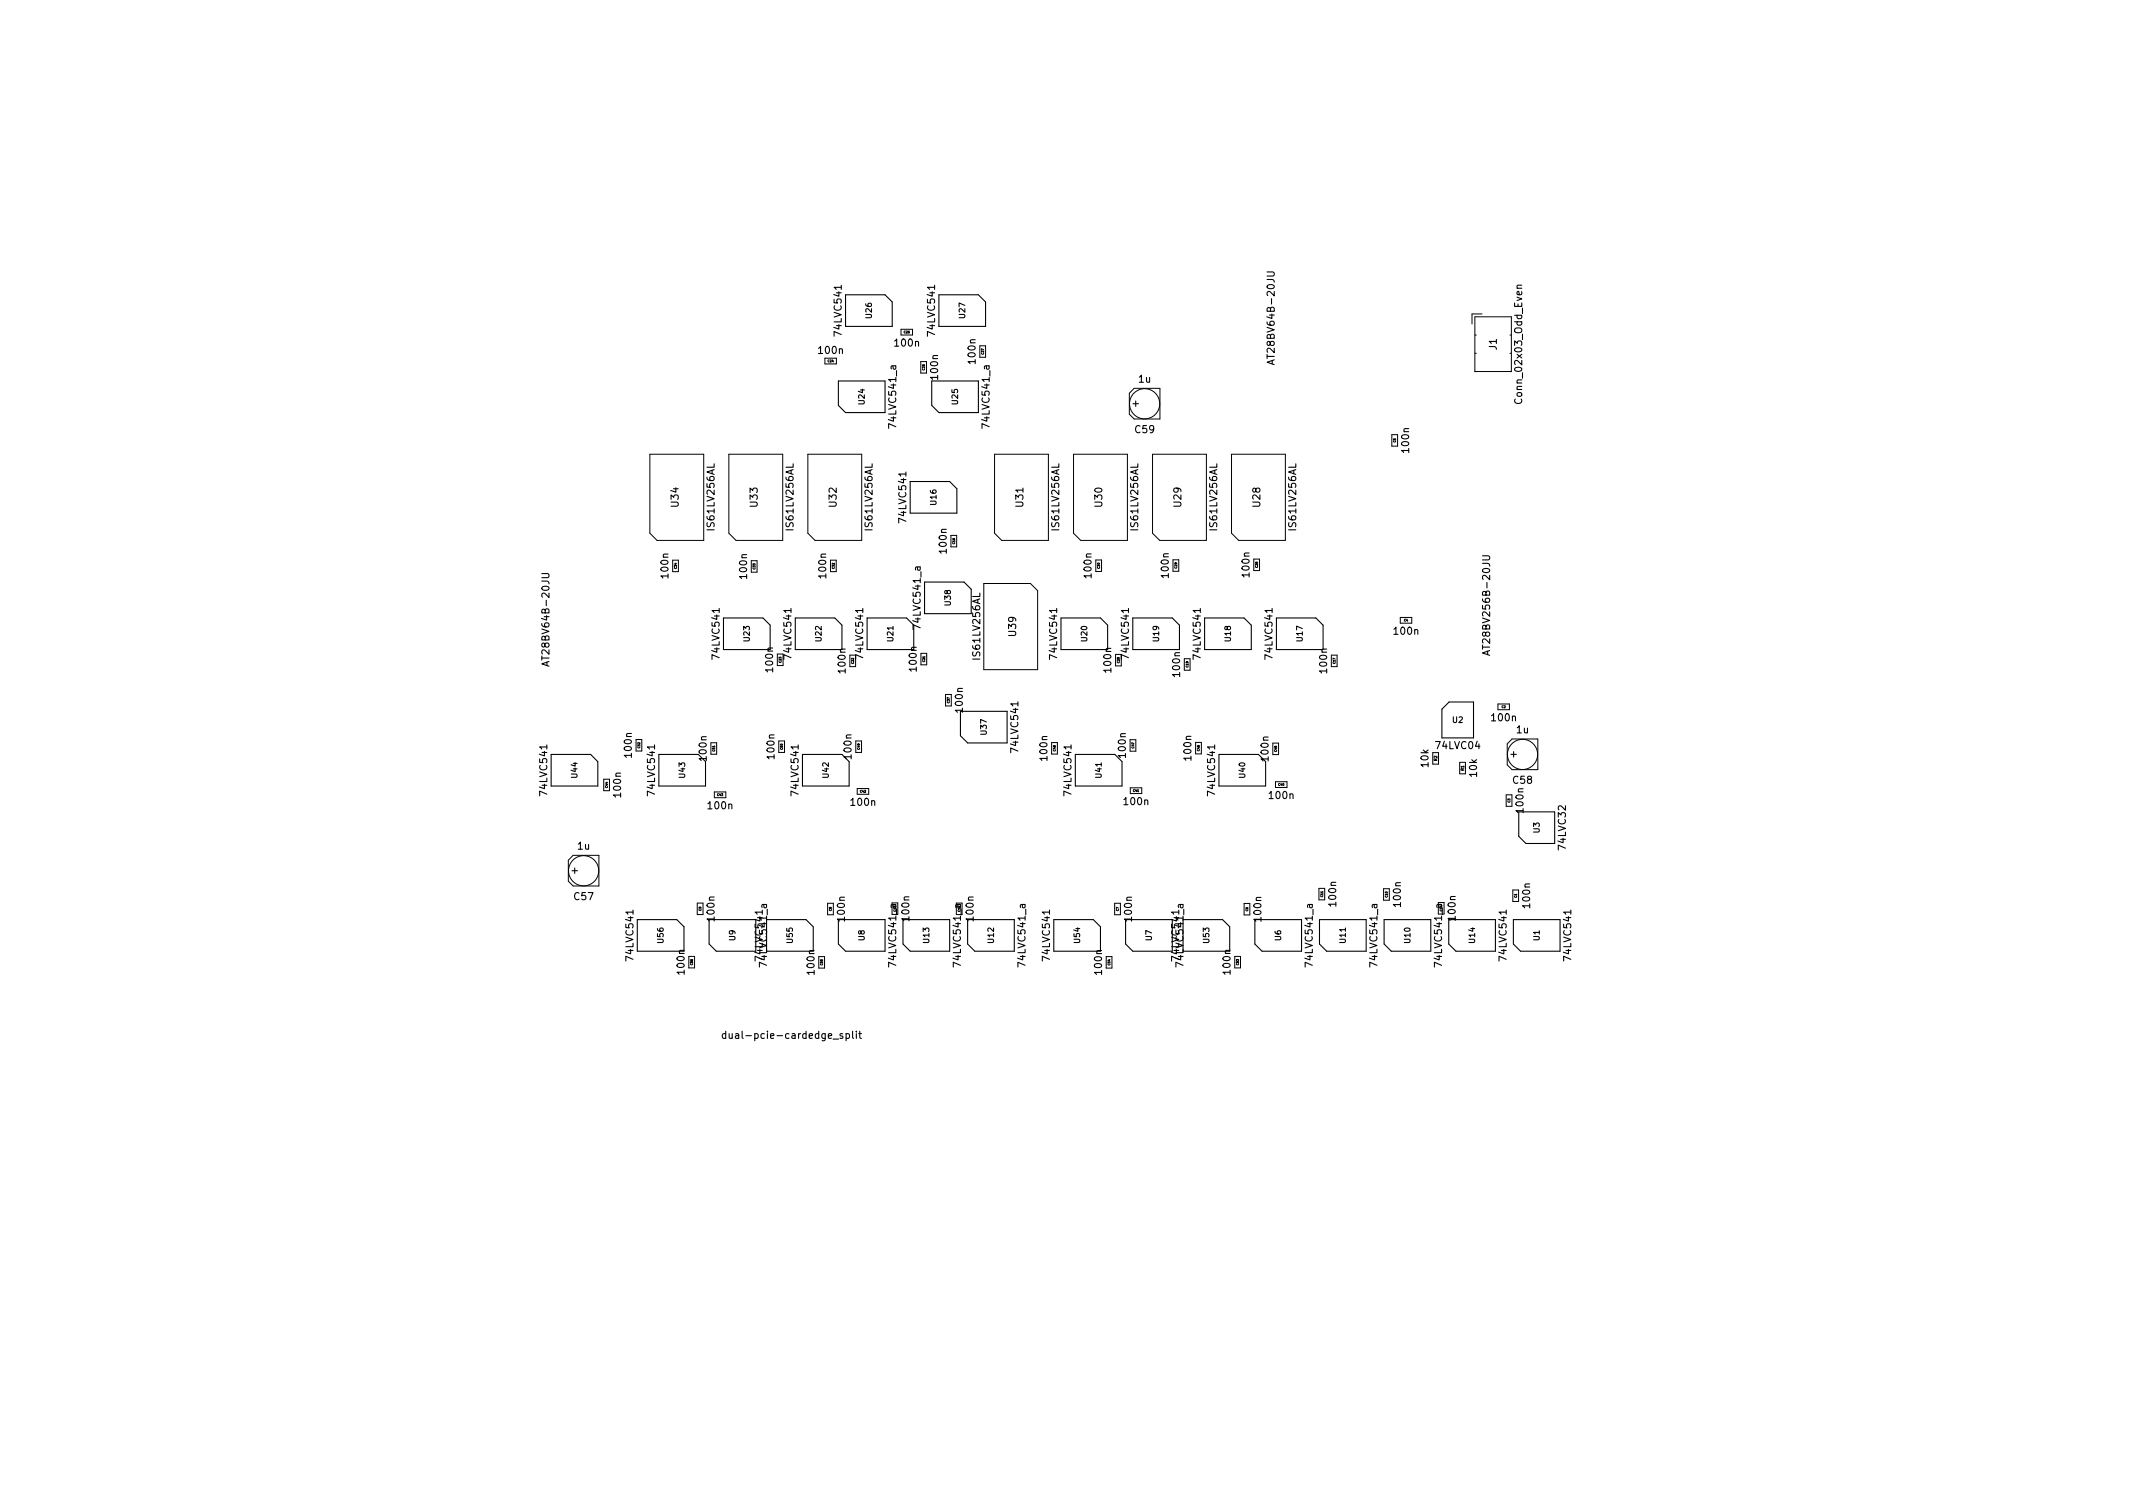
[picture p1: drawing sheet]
<svg xmlns="http://www.w3.org/2000/svg" width="297mm" height="210mm" viewBox="0 0 297 210" stroke-linecap="round" stroke-linejoin="round" font-family="sans-serif">
<defs><g id="words">
<g font-size="1.4">
<text x="117.2" y="46.6" transform="rotate(-90 117.2 46.6)">74LVC541</text>
<text x="130.2" y="46.6" transform="rotate(-90 130.2 46.6)">74LVC541</text>
<text x="114.1" y="49.3">100n</text>
<text x="124.7" y="48.2">100n</text>
<text x="130.6" y="52.7" transform="rotate(-90 130.6 52.7)">100n</text>
<text x="135.9" y="50.5" transform="rotate(-90 135.9 50.5)">100n</text>
<text x="158.6" y="53.3">1u</text>
<text x="177.5" y="50.1" transform="rotate(-90 177.5 50.1)">AT28BV64B-20JU</text>
<text x="208.4" y="48.7" transform="rotate(-90 208.4 48.7)">J1</text>
<text x="124.8" y="59.4" transform="rotate(-90 124.8 59.4)">74LVC541_a</text>
<text x="137.8" y="59.4" transform="rotate(-90 137.8 59.4)">74LVC541_a</text>
<text x="157.8" y="56.6">+</text>
<text x="212" y="55.9" transform="rotate(-90 212 55.9)">Conn_02x03_Odd_Even</text>
<text x="158.1" y="60.3">C59</text>
<text x="196.2" y="62.9" transform="rotate(-90 196.2 62.9)">100n</text>
<text x="94.5" y="70.5" transform="rotate(-90 94.5 70.5)">U34</text>
<text x="105.5" y="70.5" transform="rotate(-90 105.5 70.5)">U33</text>
<text x="116.5" y="70.5" transform="rotate(-90 116.5 70.5)">U32</text>
<text x="142.5" y="70.5" transform="rotate(-90 142.5 70.5)">U31</text>
<text x="153.5" y="70.5" transform="rotate(-90 153.5 70.5)">U30</text>
<text x="164.5" y="70.5" transform="rotate(-90 164.5 70.5)">U29</text>
<text x="175.5" y="70.5" transform="rotate(-90 175.5 70.5)">U28</text>
<text x="99.5" y="73.7" transform="rotate(-90 99.5 73.7)">IS61LV256AL</text>
<text x="110.5" y="73.7" transform="rotate(-90 110.5 73.7)">IS61LV256AL</text>
<text x="121.5" y="73.7" transform="rotate(-90 121.5 73.7)">IS61LV256AL</text>
<text x="126.2" y="72.6" transform="rotate(-90 126.2 72.6)">74LVC541</text>
<text x="131.8" y="76.9" transform="rotate(-90 131.8 76.9)">100n</text>
<text x="147.5" y="73.7" transform="rotate(-90 147.5 73.7)">IS61LV256AL</text>
<text x="158.5" y="73.7" transform="rotate(-90 158.5 73.7)">IS61LV256AL</text>
<text x="169.5" y="73.7" transform="rotate(-90 169.5 73.7)">IS61LV256AL</text>
<text x="180.5" y="73.7" transform="rotate(-90 180.5 73.7)">IS61LV256AL</text>
<text x="93.1" y="80.4" transform="rotate(-90 93.1 80.4)">100n</text>
<text x="104" y="80.5" transform="rotate(-90 104 80.5)">100n</text>
<text x="115.1" y="80.4" transform="rotate(-90 115.1 80.4)">100n</text>
<text x="152" y="80.4" transform="rotate(-90 152 80.4)">100n</text>
<text x="162.7" y="80.3" transform="rotate(-90 162.7 80.3)">100n</text>
<text x="174" y="80.2" transform="rotate(-90 174 80.2)">100n</text>
<text x="128.2" y="87.4" transform="rotate(-90 128.2 87.4)">74LVC541_a</text>
<text x="141.5" y="88.5" transform="rotate(-90 141.5 88.5)">U39</text>
<text x="194.2" y="88.4">100n</text>
<text x="76.5" y="92.1" transform="rotate(-90 76.5 92.1)">AT28BV64B-20JU</text>
<text x="100.2" y="91.6" transform="rotate(-90 100.2 91.6)">74LVC541</text>
<text x="107.7" y="93.5" transform="rotate(-90 107.7 93.5)">100n</text>
<text x="110.2" y="91.6" transform="rotate(-90 110.2 91.6)">74LVC541</text>
<text x="117.8" y="93.6" transform="rotate(-90 117.8 93.6)">100n</text>
<text x="120.2" y="91.6" transform="rotate(-90 120.2 91.6)">74LVC541</text>
<text x="127.6" y="93.4" transform="rotate(-90 127.6 93.4)">100n</text>
<text x="136.5" y="91.7" transform="rotate(-90 136.5 91.7)">IS61LV256AL</text>
<text x="147.2" y="91.6" transform="rotate(-90 147.2 91.6)">74LVC541</text>
<text x="154.8" y="93.5" transform="rotate(-90 154.8 93.5)">100n</text>
<text x="157.2" y="91.6" transform="rotate(-90 157.2 91.6)">74LVC541</text>
<text x="164.3" y="94.1" transform="rotate(-90 164.3 94.1)">100n</text>
<text x="167.2" y="91.6" transform="rotate(-90 167.2 91.6)">74LVC541</text>
<text x="177.2" y="91.6" transform="rotate(-90 177.2 91.6)">74LVC541</text>
<text x="184.8" y="93.6" transform="rotate(-90 184.8 93.6)">100n</text>
<text x="207.5" y="90.5" transform="rotate(-90 207.5 90.5)">AT28BV256B-20JU</text>
<text x="134.1" y="99.1" transform="rotate(-90 134.1 99.1)">100n</text>
<text x="207.8" y="100.4">100n</text>
<text x="88" y="105.4" transform="rotate(-90 88 105.4)">100n</text>
<text x="98.4" y="105.8" transform="rotate(-90 98.4 105.8)">100n</text>
<text x="107.8" y="105.6" transform="rotate(-90 107.8 105.6)">100n</text>
<text x="118.6" y="105.6" transform="rotate(-90 118.6 105.6)">100n</text>
<text x="141.8" y="104.6" transform="rotate(-90 141.8 104.6)">74LVC541</text>
<text x="145.9" y="105.8" transform="rotate(-90 145.9 105.8)">100n</text>
<text x="156.8" y="105.4" transform="rotate(-90 156.8 105.4)">100n</text>
<text x="165.9" y="105.8" transform="rotate(-90 165.9 105.8)">100n</text>
<text x="176.6" y="105.9" transform="rotate(-90 176.6 105.9)">100n</text>
<text x="198.9" y="106.8" transform="rotate(-90 198.9 106.8)">10k</text>
<text x="200.1" y="104.3">74LVC04</text>
<text x="210.4" y="105.5">+</text>
<text x="211.2" y="102.1">1u</text>
<text x="76.2" y="110.6" transform="rotate(-90 76.2 110.6)">74LVC541</text>
<text x="86.5" y="110.9" transform="rotate(-90 86.5 110.9)">100n</text>
<text x="91.2" y="110.6" transform="rotate(-90 91.2 110.6)">74LVC541</text>
<text x="98.7" y="112.7">100n</text>
<text x="111.2" y="110.6" transform="rotate(-90 111.2 110.6)">74LVC541</text>
<text x="118.6" y="112.2">100n</text>
<text x="149.2" y="110.6" transform="rotate(-90 149.2 110.6)">74LVC541</text>
<text x="156.6" y="112.1">100n</text>
<text x="169.2" y="110.6" transform="rotate(-90 169.2 110.6)">74LVC541</text>
<text x="176.8" y="111.2">100n</text>
<text x="205.7" y="108.1" transform="rotate(-90 205.7 108.1)">10k</text>
<text x="210.7" y="109.1">C58</text>
<text x="212.1" y="113.1" transform="rotate(-90 212.1 113.1)">100n</text>
<text x="80.5" y="118.3">1u</text>
<text x="218.1" y="118.2" transform="rotate(-90 218.1 118.2)">74LVC32</text>
<text x="79.6" y="121.7">+</text>
<text x="80" y="125.3">C57</text>
<text x="99.5" y="128.1" transform="rotate(-90 99.5 128.1)">100n</text>
<text x="117.7" y="128.2" transform="rotate(-90 117.7 128.2)">100n</text>
<text x="126.6" y="128.1" transform="rotate(-90 126.6 128.1)">100n</text>
<text x="135.6" y="128.1" transform="rotate(-90 135.6 128.1)">100n</text>
<text x="157.6" y="128.2" transform="rotate(-90 157.6 128.2)">100n</text>
<text x="175.6" y="128.2" transform="rotate(-90 175.6 128.2)">100n</text>
<text x="186.1" y="126.1" transform="rotate(-90 186.1 126.1)">100n</text>
<text x="195.1" y="126.1" transform="rotate(-90 195.1 126.1)">100n</text>
<text x="202.7" y="128.1" transform="rotate(-90 202.7 128.1)">100n</text>
<text x="213.1" y="126.3" transform="rotate(-90 213.1 126.3)">100n</text>
<text x="88.2" y="133.6" transform="rotate(-90 88.2 133.6)">74LVC541</text>
<text x="95.3" y="135.6" transform="rotate(-90 95.3 135.6)">100n</text>
<text x="106.2" y="133.6" transform="rotate(-90 106.2 133.6)">74LVC541</text>
<text x="106.8" y="134.4" transform="rotate(-90 106.8 134.4)">74LVC541_a</text>
<text x="113.4" y="135.6" transform="rotate(-90 113.4 135.6)">100n</text>
<text x="124.8" y="134.4" transform="rotate(-90 124.8 134.4)">74LVC541_a</text>
<text x="133.8" y="134.4" transform="rotate(-90 133.8 134.4)">74LVC541_a</text>
<text x="142.8" y="134.4" transform="rotate(-90 142.8 134.4)">74LVC541_a</text>
<text x="146.2" y="133.6" transform="rotate(-90 146.2 133.6)">74LVC541</text>
<text x="153.5" y="135.6" transform="rotate(-90 153.5 135.6)">100n</text>
<text x="164.2" y="133.6" transform="rotate(-90 164.2 133.6)">74LVC541</text>
<text x="164.8" y="134.4" transform="rotate(-90 164.8 134.4)">74LVC541_a</text>
<text x="171.3" y="135.6" transform="rotate(-90 171.3 135.6)">100n</text>
<text x="182.8" y="134.4" transform="rotate(-90 182.8 134.4)">74LVC541_a</text>
<text x="191.8" y="134.4" transform="rotate(-90 191.8 134.4)">74LVC541_a</text>
<text x="200.8" y="134.4" transform="rotate(-90 200.8 134.4)">74LVC541_a</text>
<text x="209.8" y="133.6" transform="rotate(-90 209.8 133.6)">74LVC541</text>
<text x="218.8" y="133.6" transform="rotate(-90 218.8 133.6)">74LVC541</text>
<text x="102" y="144.6">dual-pcie-cardedge_split</text>
</g>
<g font-size="1.1">
<text x="121.4" y="44.3" transform="rotate(-90 121.4 44.3)">U26</text>
<text x="134.4" y="44.3" transform="rotate(-90 134.4 44.3)">U27</text>
<text x="120.4" y="56.3" transform="rotate(-90 120.4 56.3)">U24</text>
<text x="133.4" y="56.3" transform="rotate(-90 133.4 56.3)">U25</text>
<text x="130.4" y="70.3" transform="rotate(-90 130.4 70.3)">U16</text>
<text x="104.4" y="89.3" transform="rotate(-90 104.4 89.3)">U23</text>
<text x="114.4" y="89.3" transform="rotate(-90 114.4 89.3)">U22</text>
<text x="124.4" y="89.3" transform="rotate(-90 124.4 89.3)">U21</text>
<text x="132.4" y="84.3" transform="rotate(-90 132.4 84.3)">U38</text>
<text x="151.4" y="89.3" transform="rotate(-90 151.4 89.3)">U20</text>
<text x="161.4" y="89.3" transform="rotate(-90 161.4 89.3)">U19</text>
<text x="171.4" y="89.3" transform="rotate(-90 171.4 89.3)">U18</text>
<text x="181.4" y="89.3" transform="rotate(-90 181.4 89.3)">U17</text>
<text x="202.3" y="100.6">U2</text>
<text x="137.4" y="102.3" transform="rotate(-90 137.4 102.3)">U37</text>
<text x="80.4" y="108.3" transform="rotate(-90 80.4 108.3)">U44</text>
<text x="95.4" y="108.3" transform="rotate(-90 95.4 108.3)">U43</text>
<text x="115.4" y="108.3" transform="rotate(-90 115.4 108.3)">U42</text>
<text x="153.4" y="108.3" transform="rotate(-90 153.4 108.3)">U41</text>
<text x="173.4" y="108.3" transform="rotate(-90 173.4 108.3)">U40</text>
<text x="214.4" y="116" transform="rotate(-90 214.4 116)">U3</text>
<text x="92.4" y="131.3" transform="rotate(-90 92.4 131.3)">U56</text>
<text x="102.4" y="131" transform="rotate(-90 102.4 131)">U9</text>
<text x="110.4" y="131.3" transform="rotate(-90 110.4 131.3)">U55</text>
<text x="120.4" y="131" transform="rotate(-90 120.4 131)">U8</text>
<text x="129.4" y="131.3" transform="rotate(-90 129.4 131.3)">U13</text>
<text x="138.4" y="131.3" transform="rotate(-90 138.4 131.3)">U12</text>
<text x="150.4" y="131.3" transform="rotate(-90 150.4 131.3)">U54</text>
<text x="160.4" y="131" transform="rotate(-90 160.4 131)">U7</text>
<text x="168.4" y="131.3" transform="rotate(-90 168.4 131.3)">U53</text>
<text x="178.4" y="131" transform="rotate(-90 178.4 131)">U6</text>
<text x="187.4" y="131.3" transform="rotate(-90 187.4 131.3)">U11</text>
<text x="196.4" y="131.3" transform="rotate(-90 196.4 131.3)">U10</text>
<text x="205.4" y="131.3" transform="rotate(-90 205.4 131.3)">U14</text>
<text x="214.4" y="131" transform="rotate(-90 214.4 131)">U1</text>
</g>
<g font-size=".6">
<text x="200.1" y="106" transform="rotate(-90 200.1 106)">R2</text>
<text x="203.9" y="107.3" transform="rotate(-90 203.9 107.3)">R1</text>
</g>
<g font-size=".4">
<text x="125.9" y="46.4">C26</text>
<text x="115.3" y="50.4">C24</text>
<text x="128.8" y="51.5" transform="rotate(-90 128.8 51.5)">C25</text>
<text x="137" y="49.3" transform="rotate(-90 137 49.3)">C27</text>
<text x="194.4" y="61.6" transform="rotate(-90 194.4 61.6)">C5</text>
<text x="133" y="75.7" transform="rotate(-90 133 75.7)">C16</text>
<text x="94.2" y="79.2" transform="rotate(-90 94.2 79.2)">C34</text>
<text x="105.2" y="79.3" transform="rotate(-90 105.2 79.3)">C33</text>
<text x="116.2" y="79.2" transform="rotate(-90 116.2 79.2)">C32</text>
<text x="153.2" y="79.2" transform="rotate(-90 153.2 79.2)">C30</text>
<text x="163.9" y="79.1" transform="rotate(-90 163.9 79.1)">C29</text>
<text x="175.2" y="79" transform="rotate(-90 175.2 79)">C28</text>
<text x="195.5" y="86.5">C4</text>
<text x="108.8" y="92.3" transform="rotate(-90 108.8 92.3)">C23</text>
<text x="118.9" y="92.4" transform="rotate(-90 118.9 92.4)">C22</text>
<text x="128.8" y="92.2" transform="rotate(-90 128.8 92.2)">C21</text>
<text x="155.9" y="92.3" transform="rotate(-90 155.9 92.3)">C20</text>
<text x="165.5" y="92.9" transform="rotate(-90 165.5 92.9)">C19</text>
<text x="186" y="92.4" transform="rotate(-90 186 92.4)">C17</text>
<text x="132.2" y="97.9" transform="rotate(-90 132.2 97.9)">C37</text>
<text x="209.1" y="98.6">C2</text>
<text x="89.1" y="104.2" transform="rotate(-90 89.1 104.2)">C52</text>
<text x="99.5" y="104.6" transform="rotate(-90 99.5 104.6)">C51</text>
<text x="109" y="104.4" transform="rotate(-90 109 104.4)">C50</text>
<text x="119.7" y="104.4" transform="rotate(-90 119.7 104.4)">C49</text>
<text x="147" y="104.6" transform="rotate(-90 147 104.6)">C48</text>
<text x="157.9" y="104.2" transform="rotate(-90 157.9 104.2)">C47</text>
<text x="167" y="104.6" transform="rotate(-90 167 104.6)">C46</text>
<text x="177.8" y="104.7" transform="rotate(-90 177.8 104.7)">C45</text>
<text x="84.6" y="109.7" transform="rotate(-90 84.6 109.7)">C44</text>
<text x="99.9" y="110.8">C43</text>
<text x="119.8" y="110.3">C42</text>
<text x="157.8" y="110.2">C41</text>
<text x="178" y="109.4">C40</text>
<text x="210.3" y="111.7" transform="rotate(-90 210.3 111.7)">C3</text>
<text x="184.2" y="124.9" transform="rotate(-90 184.2 124.9)">C11</text>
<text x="193.2" y="124.9" transform="rotate(-90 193.2 124.9)">C10</text>
<text x="211.2" y="125" transform="rotate(-90 211.2 125)">C1</text>
<text x="97.7" y="126.8" transform="rotate(-90 97.7 126.8)">C9</text>
<text x="115.8" y="126.8" transform="rotate(-90 115.8 126.8)">C8</text>
<text x="124.8" y="126.9" transform="rotate(-90 124.8 126.9)">C13</text>
<text x="133.7" y="126.9" transform="rotate(-90 133.7 126.9)">C12</text>
<text x="155.8" y="126.8" transform="rotate(-90 155.8 126.8)">C7</text>
<text x="173.8" y="126.9" transform="rotate(-90 173.8 126.9)">C6</text>
<text x="200.8" y="126.9" transform="rotate(-90 200.8 126.9)">C14</text>
<text x="96.5" y="134.4" transform="rotate(-90 96.5 134.4)">C56</text>
<text x="114.6" y="134.4" transform="rotate(-90 114.6 134.4)">C55</text>
<text x="154.6" y="134.4" transform="rotate(-90 154.6 134.4)">C54</text>
<text x="172.5" y="134.4" transform="rotate(-90 172.5 134.4)">C53</text>
</g>
</g></defs>
<g fill="none" stroke="#000" stroke-width=".15">
<path d="M176.5 37.9h.8l.2 .2-.1 .2-.1 .1h-.8M116.8 53h6.4v4.4h-5.4l-1-1zM117.8 41h5.4l1 1v3.4h-6.4zM129.8 53h6.4v4.4h-5.4l-1-1zM130.8 41h5.4l1 1v3.4h-6.4zM177.2 50.2v.5M177.5 50.1l-1 .3 1 .4M75.5 79.9h.8l.2 .2v.1l-.2 .2h-.8M126.8 67h5.4l1 1v3.4h-6.4zM206.5 77.4h.8l.2 .2v.2l-.2 .2h-.8M76.2 92.2v.5M76.5 92.1l-1 .3 1 .4"/>
<path d="M100.8 86h5.4l1 1v3.4h-6.4zM110.8 86h5.4l1 1v3.4h-6.4zM120.8 86h5.4l1 1v3.4h-6.4zM128.8 81h5.4l1 1v3.4h-6.4zM133.8 99h6.4v4.4h-5.4l-1-1zM147.8 86h5.4l1 1v3.4h-6.4zM157.8 86h5.5l1 1v3.4h-6.5zM167.7 86h5.6l1 1v3.4h-6.6zM177.7 86h5.6l1 1v3.4h-6.6zM201.8 97.7h3.4v5h-4.4v-4zM207.2 90.7v.5M207.5 90.6l-1 .3 1 .3"/>
<path d="M76.7 105h5.6l1 1v3.4h-6.6zM97.2 105h-5.5v4.4h6.5v-3.4M111.8 105h5.4l1 1v3.4h-6.4zM149.8 105h5.4l1 1v3.4h-6.4zM175.3 105h-5.6v4.4h6.6v-3.4M211.5 113h5v4.4h-4l-1-1zM88.7 128h5.6l.9 1v3.4h-6.5zM98.8 128h6.4v4.4h-5.4l-1-1zM106.8 128h5.4l1 1v3.4h-6.4zM116.8 128h6.4v4.4h-5.4l-1-1zM125.8 128h6.4v4.4h-5.4l-1-1zM134.8 128h6.4v4.4h-5.4l-1-1z"/>
<path d="M146.8 128h5.4l1 1v3.4h-6.4zM156.8 128h6.5v4.4h-5.5l-1-1zM164.7 128h5.6l1 1v3.4h-6.6zM174.7 128h6.6v4.4h-5.6l-1-1zM183.7 128h6.6v4.4h-5.6l-1-1zM192.7 128h6.6v4.4h-5.6l-1-1zM201.7 128h6.6v4.4h-5.6l-1-1zM210.7 128h6.6v4.4h-5.6l-1-1zM101.1 144l-.3-.1-.2 .2 .1 .4h.4M101.1 143.6v1M101.5 143.9l.1 .6 .2 .1 .2-.1M119.3 143.6v.1"/>
<path d="M119.3 143.9v.7M119.6 143.9h.4M119.7 143.6v.8l.3 .2"/>
</g>
<g fill="none" stroke="#000" stroke-width=".14">
<path d="M114.9 49.9h1.6v.8h-1.6zM125.5 45.8h1.6v.8h-1.6zM128.2 50.3h.8v1.6h-.8zM136.5 48.1h.7v1.6h-.7zM157.9 54.1h3.6v4.2h-3.6l-.6-.6v-2.9zM205.4 46.7h.2M205.4 44.1h5.1v7.6h-5.1zM205.4 49.2h.2M206.4 43.7h-1.4v1.4M210.3 46.7h.2M210.3 49.2h.2M90.5 63.2h7.5v12h-6.5l-1-1z"/>
<path d="M93.7 78h.8v1.6h-.8zM101.5 63.2h7.5v12h-6.5l-1-1zM104.6 78.1h.8v1.6h-.8zM112.5 63.2h7.5v12h-6.5l-1-1zM115.7 78h.8v1.6h-.8zM132.4 74.5h.8v1.6h-.8zM138.5 63.2h7.5v12h-6.5l-1-1zM149.5 63.2h7.5v12h-6.5l-1-1zM152.6 78h.8v1.6h-.8zM160.5 63.2h7.5v12h-6.5l-1-1zM163.3 77.9h.9v1.6h-.9zM171.5 63.2h7.5v12h-6.5l-1-1z"/>
<path d="M174.6 77.8h.8v1.6h-.8zM193.8 60.5h.8v1.6h-.8zM108.2 91.1h.9v1.6h-.9zM118.4 91.2h.7v1.6h-.7zM128.2 91h.9v1.6h-.9zM131.7 96.7h.8v1.6h-.8zM137 81.2h6.5l1 1v11h-7.5zM155.3 91.1h.9v1.6h-.9zM164.9 91.7h.8v1.6h-.8zM185.4 91.2h.8v1.6h-.8zM195 86h1.6v.8h-1.6zM208.6 98h1.6v.8h-1.6z"/>
<path d="M79.8 119.1h3.6v4.3h-3.6l-.7-.7v-2.9zM84.1 108.5h.8v1.6h-.8zM88.6 103h.8v1.6h-.8zM99 103.4h.8v1.6h-.8zM99.5 110.3h1.6v.8h-1.6zM108.5 103.2h.7v1.6h-.7zM119.2 103.2h.8v1.6h-.8zM119.4 109.8h1.6v.8h-1.6zM146.5 103.4h.7v1.6h-.7zM157.4 103h.8v1.6h-.8zM157.4 109.7h1.6v.8h-1.6zM166.5 103.4h.8v1.6h-.8z"/>
<path d="M177.3 103.5h.7v1.6h-.7zM177.6 108.8h1.6v.8h-1.6zM199.5 104.8h.8v1.6h-.8zM203.3 106.1h.8v1.6h-.8zM209.7 110.7h.9v1.6h-.9zM210.6 102.9h3.6v4.3h-3.6l-.7-.7v-2.9zM95.9 133.2h.8v1.6h-.8zM97.1 125.7h.8v1.6h-.8zM114 133.2h.8v1.6h-.8zM115.2 125.8h.9v1.6h-.9zM154 133.2h.9v1.6h-.9zM155.2 125.8h.8v1.6h-.8z"/>
<path d="M172 133.2h.7v1.6h-.7zM173.3 125.8h.7v1.6h-.7zM183.7 123.7h.8v1.6h-.8zM192.7 123.7h.8v1.6h-.8zM200.3 127.3v-1.6h.8v1.6M210.7 123.9h.8v1.6h-.8z"/>
<circle cx="159.4" cy="56.2" r="2.1"/>
<circle cx="212" cy="105" r="2.1"/>
<circle cx="81.3" cy="121.2" r="2.1"/>
</g>
<use href="#words"/>
</svg>
